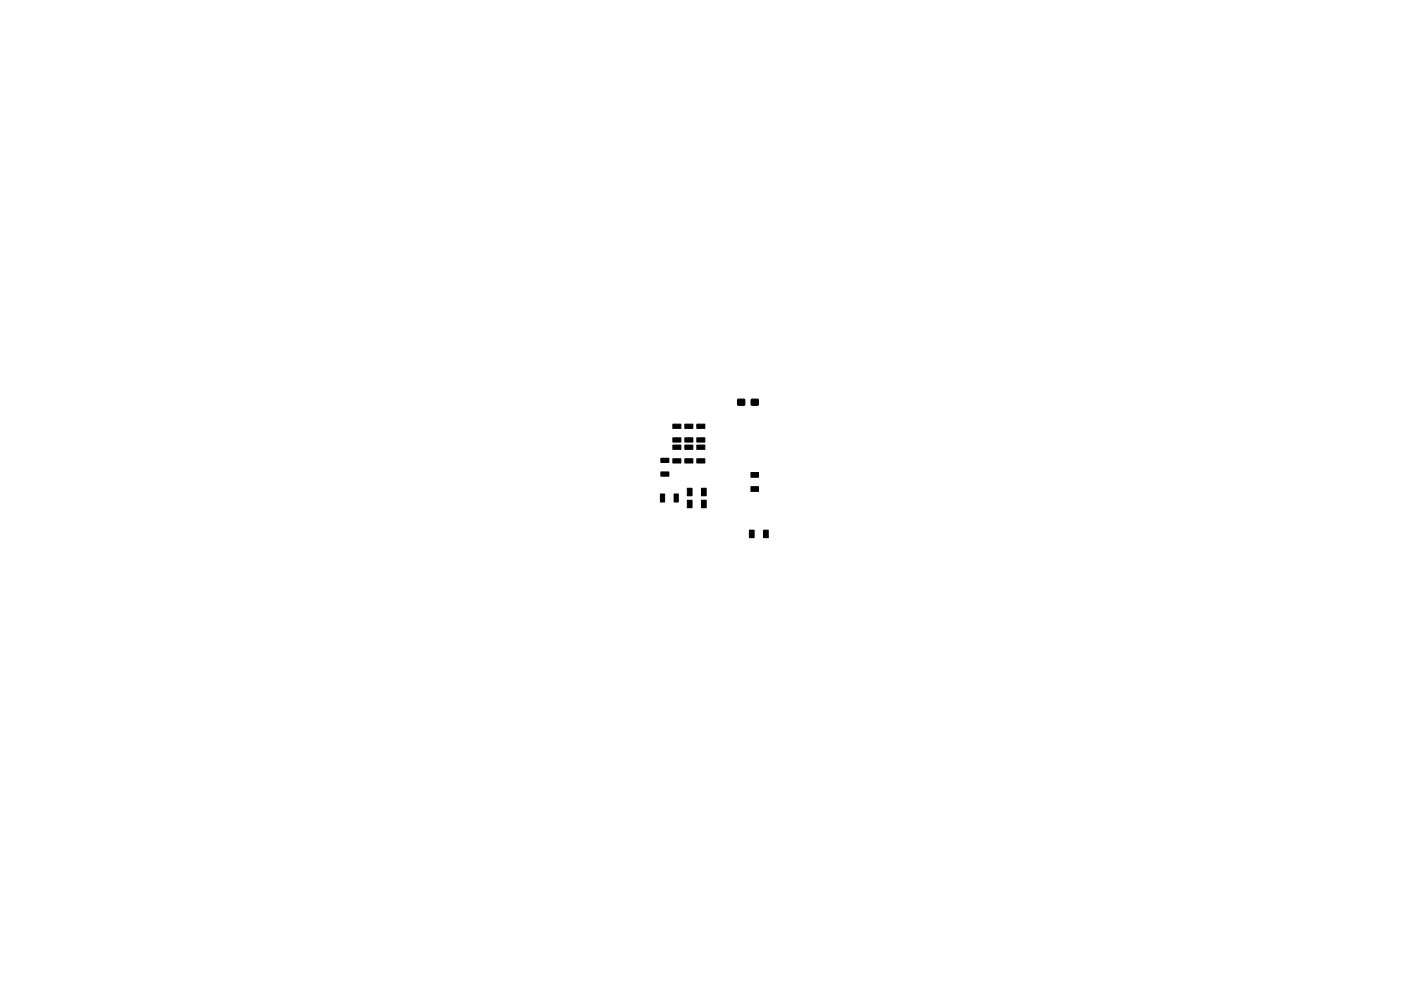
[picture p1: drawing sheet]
<svg xmlns="http://www.w3.org/2000/svg" width="297mm" height="210mm" viewBox="0 0 297 210" stroke-linecap="round" stroke-linejoin="round" font-family="sans-serif">
<g fill="#000" stroke="#000" stroke-width=".21">
<path d="M140.1 97.2h1.7v.9h-1.7zM142.7 94.4h1.7v.9h-1.7zM142.7 97.3h1.7v.9h-1.7zM142.7 92.9h1.7v.9h-1.7zM142.7 90h1.7v.9h-1.7zM145.2 97.3h1.7v.9h-1.7zM145.2 94.4h1.7v.9h-1.7zM145.2 90h1.7v.9h-1.7zM145.2 92.9h1.7v.9h-1.7zM147.7 94.4h1.7v.9h-1.7zM147.7 97.3h1.7v.9h-1.7zM147.7 90h1.7v.9h-1.7z"/>
<path d="M147.7 92.9h1.7v.9h-1.7zM156.4 84.7h1.4l.1 1.2-1.5 .1zM159.3 84.7h1.4l.1 1.2-1.5 .1zM140 104.8h.9v1.7h-.9zM140.1 100.1h1.7v.9h-1.7zM142.9 104.8h.9v1.7h-.9zM145.7 106.1h1v1.6h-1zM145.7 103.6h1v1.6h-1zM148.7 106.1h1v1.6h-1zM148.7 103.6h1v1.6h-1zM158.9 112.5h1v1.6h-1zM159.2 103.3h1.6v1h-1.6z"/>
<path d="M159.2 100.3h1.6v1h-1.6zM161.9 112.5h1v1.6h-1z"/>
</g>
</svg>
